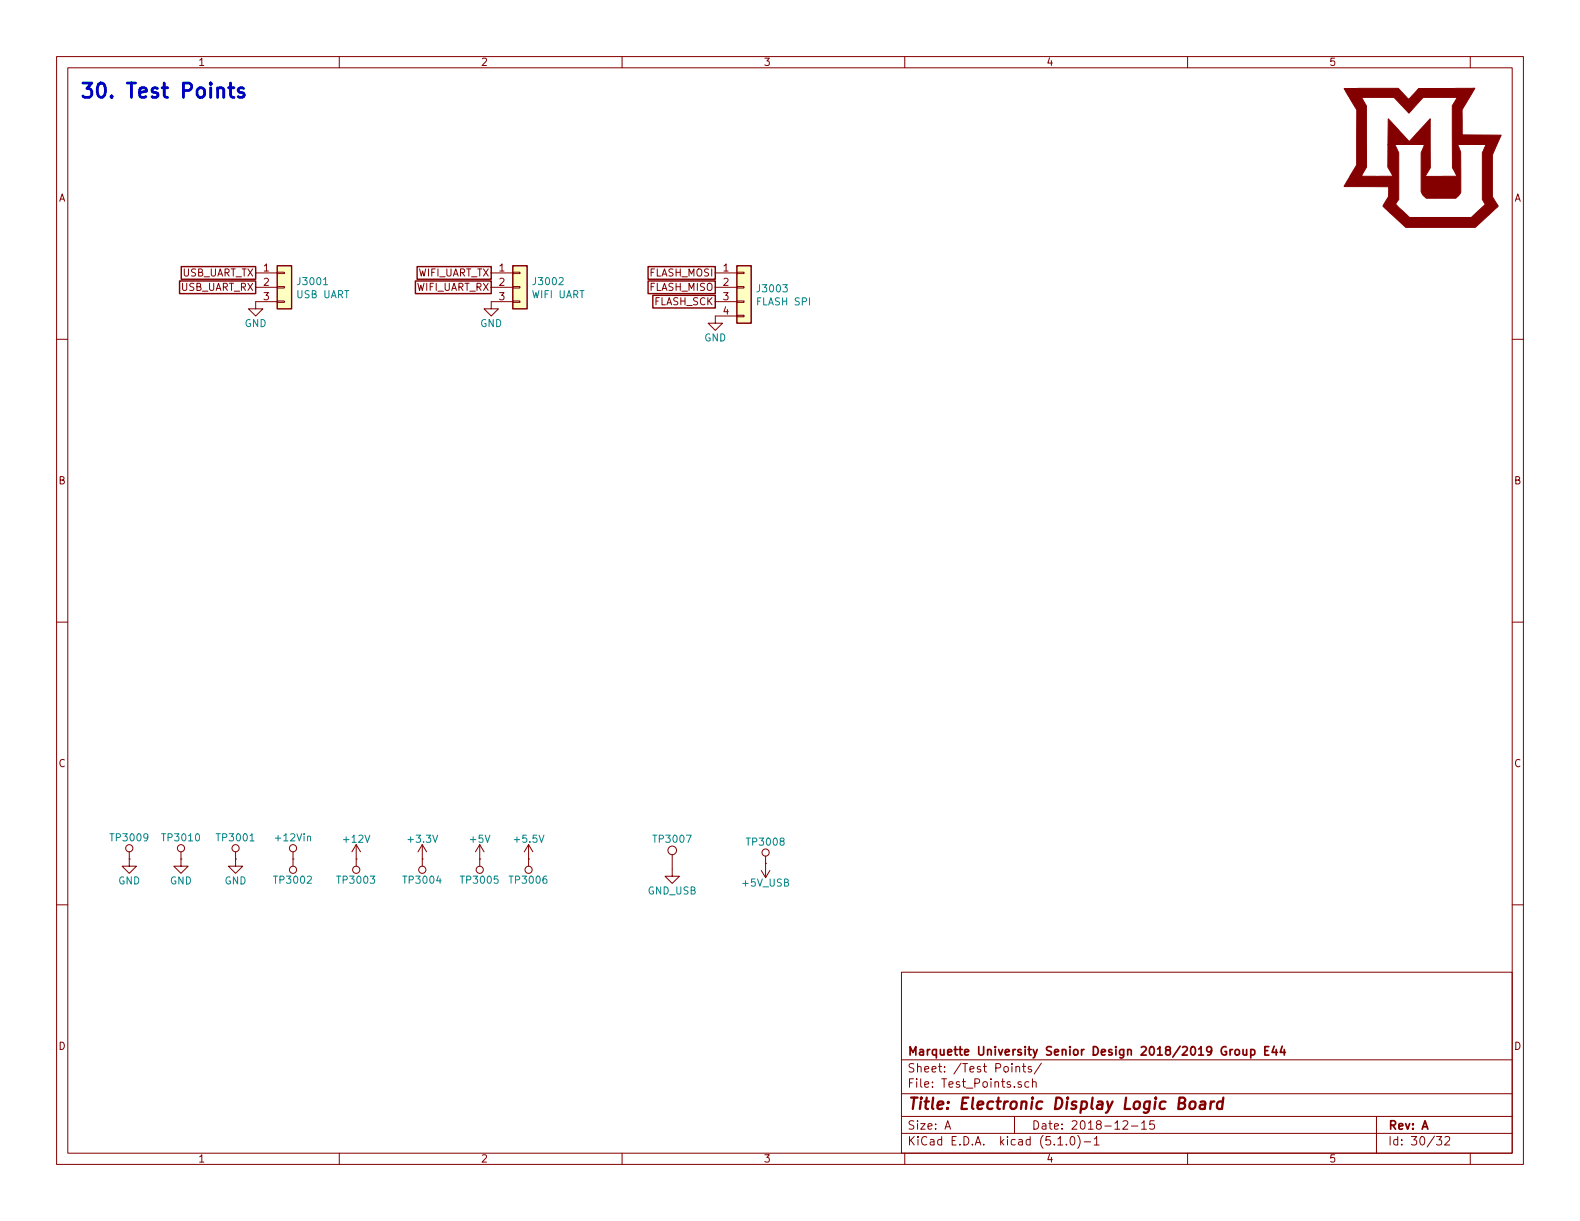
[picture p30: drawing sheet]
<svg xmlns="http://www.w3.org/2000/svg" width="279mm" height="216mm" viewBox="0 0 279 216" stroke-linecap="round" stroke-linejoin="round" font-family="sans-serif">
<defs><g id="words">
<text font-size="3.5" fill="#0000c2" x="14" y="17.3">30. Test Points</text>
<text font-size="2.8" fill="#840000" x="160.4" y="196.2">Title: Electronic Display Logic Board</text>
<g font-size="2.1" fill="#840000">
<text x="160.4" y="189.6">Sheet: /Test Points/</text>
<text x="160.4" y="186.6">Marquette University Senior Design 2018/2019 Group E44</text>
<text x="160.4" y="192.3">File: Test_Points.sch</text>
<text x="160.4" y="202.5">KiCad E.D.A. kicad (5.1.0)-1</text>
<text x="160.4" y="199.7">Size: A</text>
<text x="182.4" y="199.7">Date: 2018-12-15</text>
<text x="245.4" y="199.7">Rev: A</text>
<text x="245.4" y="202.5">Id: 30/32</text>
</g>
<g font-size="1.8" fill="#840000">
<text x="35" y="11.6">1</text>
<text x="85" y="11.6">2</text>
<text x="135" y="11.6">3</text>
<text x="185" y="11.6">4</text>
<text x="235" y="11.6">5</text>
<text x="10.4" y="35.6">A</text>
<text x="267.8" y="35.6">A</text>
<text x="31.9" y="51.4">USB_UART_RX</text>
<text x="32.1" y="48.9">USB_UART_TX</text>
<text x="46.6" y="48">1</text>
<text x="46.6" y="50.5">2</text>
<text x="46.6" y="53.1">3</text>
<text x="73.5" y="51.4">WIFI_UART_RX</text>
<text x="73.7" y="48.9">WIFI_UART_TX</text>
<text x="88.3" y="48">1</text>
<text x="88.3" y="50.5">2</text>
<text x="88.3" y="53.1">3</text>
<text x="114.8" y="48.9">FLASH_MOSI</text>
<text x="114.8" y="51.4">FLASH_MISO</text>
<text x="115.6" y="54">FLASH_SCK</text>
<text x="127.9" y="48">1</text>
<text x="127.9" y="50.5">2</text>
<text x="127.9" y="53.1">3</text>
<text x="127.9" y="55.6">4</text>
<text x="10.4" y="85.6">B</text>
<text x="267.8" y="85.6">B</text>
<text x="10.4" y="135.6">C</text>
<text x="267.8" y="135.6">C</text>
<text x="10.4" y="185.6">D</text>
<text x="267.8" y="185.6">D</text>
<text x="35" y="205.5">1</text>
<text x="85" y="205.5">2</text>
<text x="135" y="205.5">3</text>
<text x="185" y="205.5">4</text>
<text x="235" y="205.5">5</text>
</g>
<g font-size="1.8" fill="#008484">
<text x="52.5" y="52.7">USB UART</text>
<text x="52.8" y="50.4">J3001</text>
<text x="94.2" y="52.7">WIFI UART</text>
<text x="94.5" y="50.4">J3002</text>
<text x="134.1" y="51.7">J3003</text>
<text x="43.3" y="57.8">GND</text>
<text x="84.9" y="57.8">GND</text>
<text x="134" y="54">FLASH SPI</text>
<text x="124.5" y="60.4">GND</text>
<text x="19.8" y="148.8">TP3009</text>
<text x="28.9" y="148.8">TP3010</text>
<text x="38.6" y="148.8">TP3001</text>
<text x="48.9" y="148.8">+12Vin</text>
<text x="60.9" y="149">+12V</text>
<text x="72.3" y="149">+3.3V</text>
<text x="83.2" y="149">+5V</text>
<text x="91.1" y="149">+5.5V</text>
<text x="115.8" y="149">TP3007</text>
<text x="132.3" y="149.5">TP3008</text>
<text x="20.9" y="156.4">GND</text>
<text x="30" y="156.4">GND</text>
<text x="39.7" y="156.4">GND</text>
<text x="48.7" y="156.3">TP3002</text>
<text x="59.9" y="156.3">TP3003</text>
<text x="71.6" y="156.3">TP3004</text>
<text x="81.7" y="156.3">TP3005</text>
<text x="90.3" y="156.3">TP3006</text>
<text x="114.6" y="158.2">GND_USB</text>
<text x="131.4" y="156.8">+5V_USB</text>
</g>
</g></defs>
<g fill="none" stroke="#840000" stroke-width=".18">
<path d="M10 10h259.4v195.9h-259.4zM12 12h255.4v191.9h-255.4zM60 10v2M110 10v2M160 10v2M210 10v2M260 10v2M10 60h2M45.2 48.3h3.8M45.2 50.8h3.8M49 53.2h1.3v.3h-1.3zM49 50.7h1.3v.2h-1.3z"/>
<path d="M49 48.1h1.3v.3h-1.3zM49 53.3h-3.8v1.3h1.3l-1.3 1.3-1.3-1.3h1.3M86.9 48.3h3.8M86.9 50.8h3.8M90.7 53.2h1.2v.3h-1.2zM90.7 50.7h1.2v.2h-1.2zM90.7 48.1h1.2v.3h-1.2zM90.7 53.3h-3.8v1.3h1.2l-1.2 1.3-1.3-1.3h1.3M126.5 48.3h3.8M126.5 50.8h3.8M126.5 53.3h3.8M130.3 55.8h1.3v.2h-1.3z"/>
<path d="M130.3 53.2h1.3v.3h-1.3zM130.3 50.7h1.3v.2h-1.3zM130.3 48.1h1.3v.3h-1.3zM130.3 55.9h-3.8v1.3h1.3l-1.3 1.2-1.3-1.2h1.3M267.4 60h2M10 110h2M267.4 110h2M10 160h2M22.9 151.9h.1M22.9 151.9v1.3h1.2l-1.2 1.2-1.3-1.2h1.3M22.9 150.6v1.3M32 151.9h.1"/>
<path d="M32 151.9v1.3h1.3l-1.3 1.2-1.3-1.2h1.3M32 150.6v1.3M41.7 151.9h.1M41.7 151.9v1.3h1.2l-1.2 1.2-1.3-1.2h1.3M41.7 150.6v1.3M51.8 151.9h.1M51.8 150.6v2.6M63 151.9h.1M63 149.4v3.8M63 149.4l-.8 1.2M63 149.4l.8 1.2M74.7 151.9h.1"/>
<path d="M74.7 149.4v3.8M74.7 149.4l-.8 1.2M74.7 149.4l.7 1.2M84.8 151.9h.1M84.8 149.4v3.8M84.8 149.4l-.7 1.2M84.8 149.4l.8 1.2M93.5 151.9h.1M93.5 149.4v3.8M93.5 149.4l-.8 1.2M93.5 149.4l.7 1.2M118.9 151.1v3.8h1.2l-1.2 1.3-1.3-1.3h1.3"/>
<path d="M134.6 153.9l.8 1.3M135.4 152.7h.1M135.4 151.4v3.8M136.1 153.9l-.7 1.3M267.4 160h2M159.4 171.9h108v32h-108zM159.4 197.4h108M159.4 193.4h108M159.4 187.4h108M167.1 199.7l.5-1.5 .5 1.5M167.2 199.2h.8M179.4 197.4v3"/>
<path d="M179.7 188.7v-.1a.37 .37 0 0 1 .6 .2v.8M179.7 188.6v1M180.6 191.3a.37 .37 0 0 0-.6 .2l.1 .2 .5 .1 .1 .2-.3 .3-.4-.1M180.8 188.6h.6M181 188.1v1.3l.4 .2M181.9 191.3h-.4l-.3 .2 .1 .6 .2 .2 .4-.1M182.4 188.6h-.4l-.2 .2 .1 .2 .5 .1v.4h-.6M182.6 191.4l.1-.1a.37 .37 0 0 1 .5 .2v.8M182.6 190.8v1.5M184.1 188l-1.2 1.9M198.6 198.3l.2-.1h.4l.2 .4-.9 1.1h.9M200.1 199.1h1.1"/>
<path d="M201.9 198.6l.4-.4v1.5M201.9 199.7h.8M204.1 198.2h-.7l-.1 .7 .2-.1h.5l.2 .2-.1 .5-.2 .2-.6-.2M243.4 197.4v6.5M60 203.9v2M110 203.9v2M159.4 200.4h108M160 203.9v2M187.1 202.5h.8M188.6 202.3v.2M189.4 201.1l.3-.1a.94 .94 0 0 1 0 1.5 .82 .82 0 0 1-.3-1.4zM190.6 200.8a1.71 1.71 0 0 1 0 2.2"/>
<path d="M191.7 201.9h1.2M193.5 201.4l.4-.4v1.5M193.5 202.5h.9M210 203.9v2M254 201h.9l-.4 .5 .4 .2v.6l-.2 .2-.7-.2M255.5 201.1l.2-.1h.4l.2 .1 .1 .3-.1 .2-.9 .9h1M260 203.9v2"/>
<circle cx="22.9" cy="150" r=".63"/>
<circle cx="32" cy="150" r=".63"/>
<circle cx="41.7" cy="150" r=".63"/>
<circle cx="51.8" cy="153.8" r=".63"/>
<circle cx="51.8" cy="150" r=".63"/>
<circle cx="63" cy="153.8" r=".63"/>
<circle cx="74.7" cy="153.8" r=".63"/>
<circle cx="84.8" cy="153.8" r=".63"/>
<circle cx="93.5" cy="153.8" r=".63"/>
<circle cx="118.9" cy="150.4" r=".76"/>
<circle cx="135.4" cy="150.7" r=".63"/>
</g>
<path d="M210.5 194.9a.53 .53 0 0 1 .5-.2 .53 .53 0 0 1 .4 .4v.6a.54 .54 0 0 1-.6 .4 .54 .54 0 0 1-.5-.4zM212.3 194.8h.8l-.1 1.3M213.1 195.2l-.7 .1a.4 .4 0 0 0-.3 .4 .4 .4 0 0 0 .3 .4l.6-.1M214.1 194.8l-.1 1.3M214.7 194.8a.55 .55 0 0 0-.6 .3M216.2 194.8a.68 .68 0 0 0-1 .3v.8l.3 .2 .6-.1M216.3 194.1l-.2 2" fill="none" stroke="#840000" stroke-width=".41"/>
<path d="M218 185.6l-.5 .3M218.5 185.7l.2-.1 .4 .1v.7l-.2 .2-.4-.2zM219.8 185.6v.8a.37 .37 0 0 0 .6 0M220.4 185.6v1M221.2 185.6h.4l.3 .3-.1 .5-.2 .2-.4-.1M221.2 185.6v1.5M223.7 185.8h.5M224.4 185.1h-.7v1.5h.7M225.3 185l-.4 1.1h1M225.7 185.6v1M226.7 185l-.3 1.1h.9M227.1 185.6v1" fill="none" stroke="#840000" stroke-width=".3"/>
<g fill="#ffffc2" stroke="#ffffc2" stroke-width=".18">
<path d="M49 47h2.6v7.6h-2.6z"/>
<path d="M90.7 47h2.5v7.6h-2.5z"/>
<path d="M130.3 47h2.5v10.2h-2.5z"/>
</g>
<path d="M31.7 49.7h13.5v2.2h-13.5zM32.1 47.1h13.1v2.3h-13.1zM49 47h2.6v7.6h-2.6zM73.5 49.7h13.4v2.2h-13.4zM73.8 47.1h13.1v2.3h-13.1zM90.7 47h2.5v7.6h-2.5zM114.6 47.1h11.9v2.3h-11.9zM114.6 49.7h11.9v2.2h-11.9zM115.4 52.2h11.1v2.3h-11.1zM130.3 47h2.5v10.2h-2.5z" fill="none" stroke="#840000" stroke-width=".25"/>
<path d="M57.2 50.3h.7" fill="none" stroke="#008484" stroke-width=".18"/>
<path d="M40.4 15.5h1M40.8 14.7v2.1l.1 .3 .5 .1M43.1 15.6l-.6-.1-.4 .4 .1 .4 .9 .2 .1 .2-.1 .4-.3 .1-.7-.1" fill="none" stroke="#0000c2" stroke-width=".51"/>
<path d="M237.7 15.6h9.6l1.8 2 1.8-2h9.9l-2.3 3.8 .1 4.5h6.9l-1.6 3.5v7.4l1 1.6-4 3.8h-12.3l-4-3.8 .9-1.6 .1-1.8h-7.9l1.1-1.9h7.5l-.9-1.6v-3.9h1.3l.6 1.4v8.3l-.5 .8 2.5 2.4h10.9l2.5-2.4-.6-.8v-8.3l.7-1.4h-5l.5 1.3v7.1l-.9 1.1h-5.2l-.7-.7-.2-.5v-6.9l.6-1.4h-6.5l.1-4.6 3.7 4 3.7-4v8.7l-.9 1.5 5.7-.1-.9-1.4v-11l.9-1.5h-6l-2.6 2.8-2.6-2.8h-5.7l.8 1.5 .1 10.8-1 1.6h-1.9l1.1-1.9v-9.8z" fill="#840000" stroke="#840000" stroke-width=".18"/>
<use href="#words"/>
</svg>
